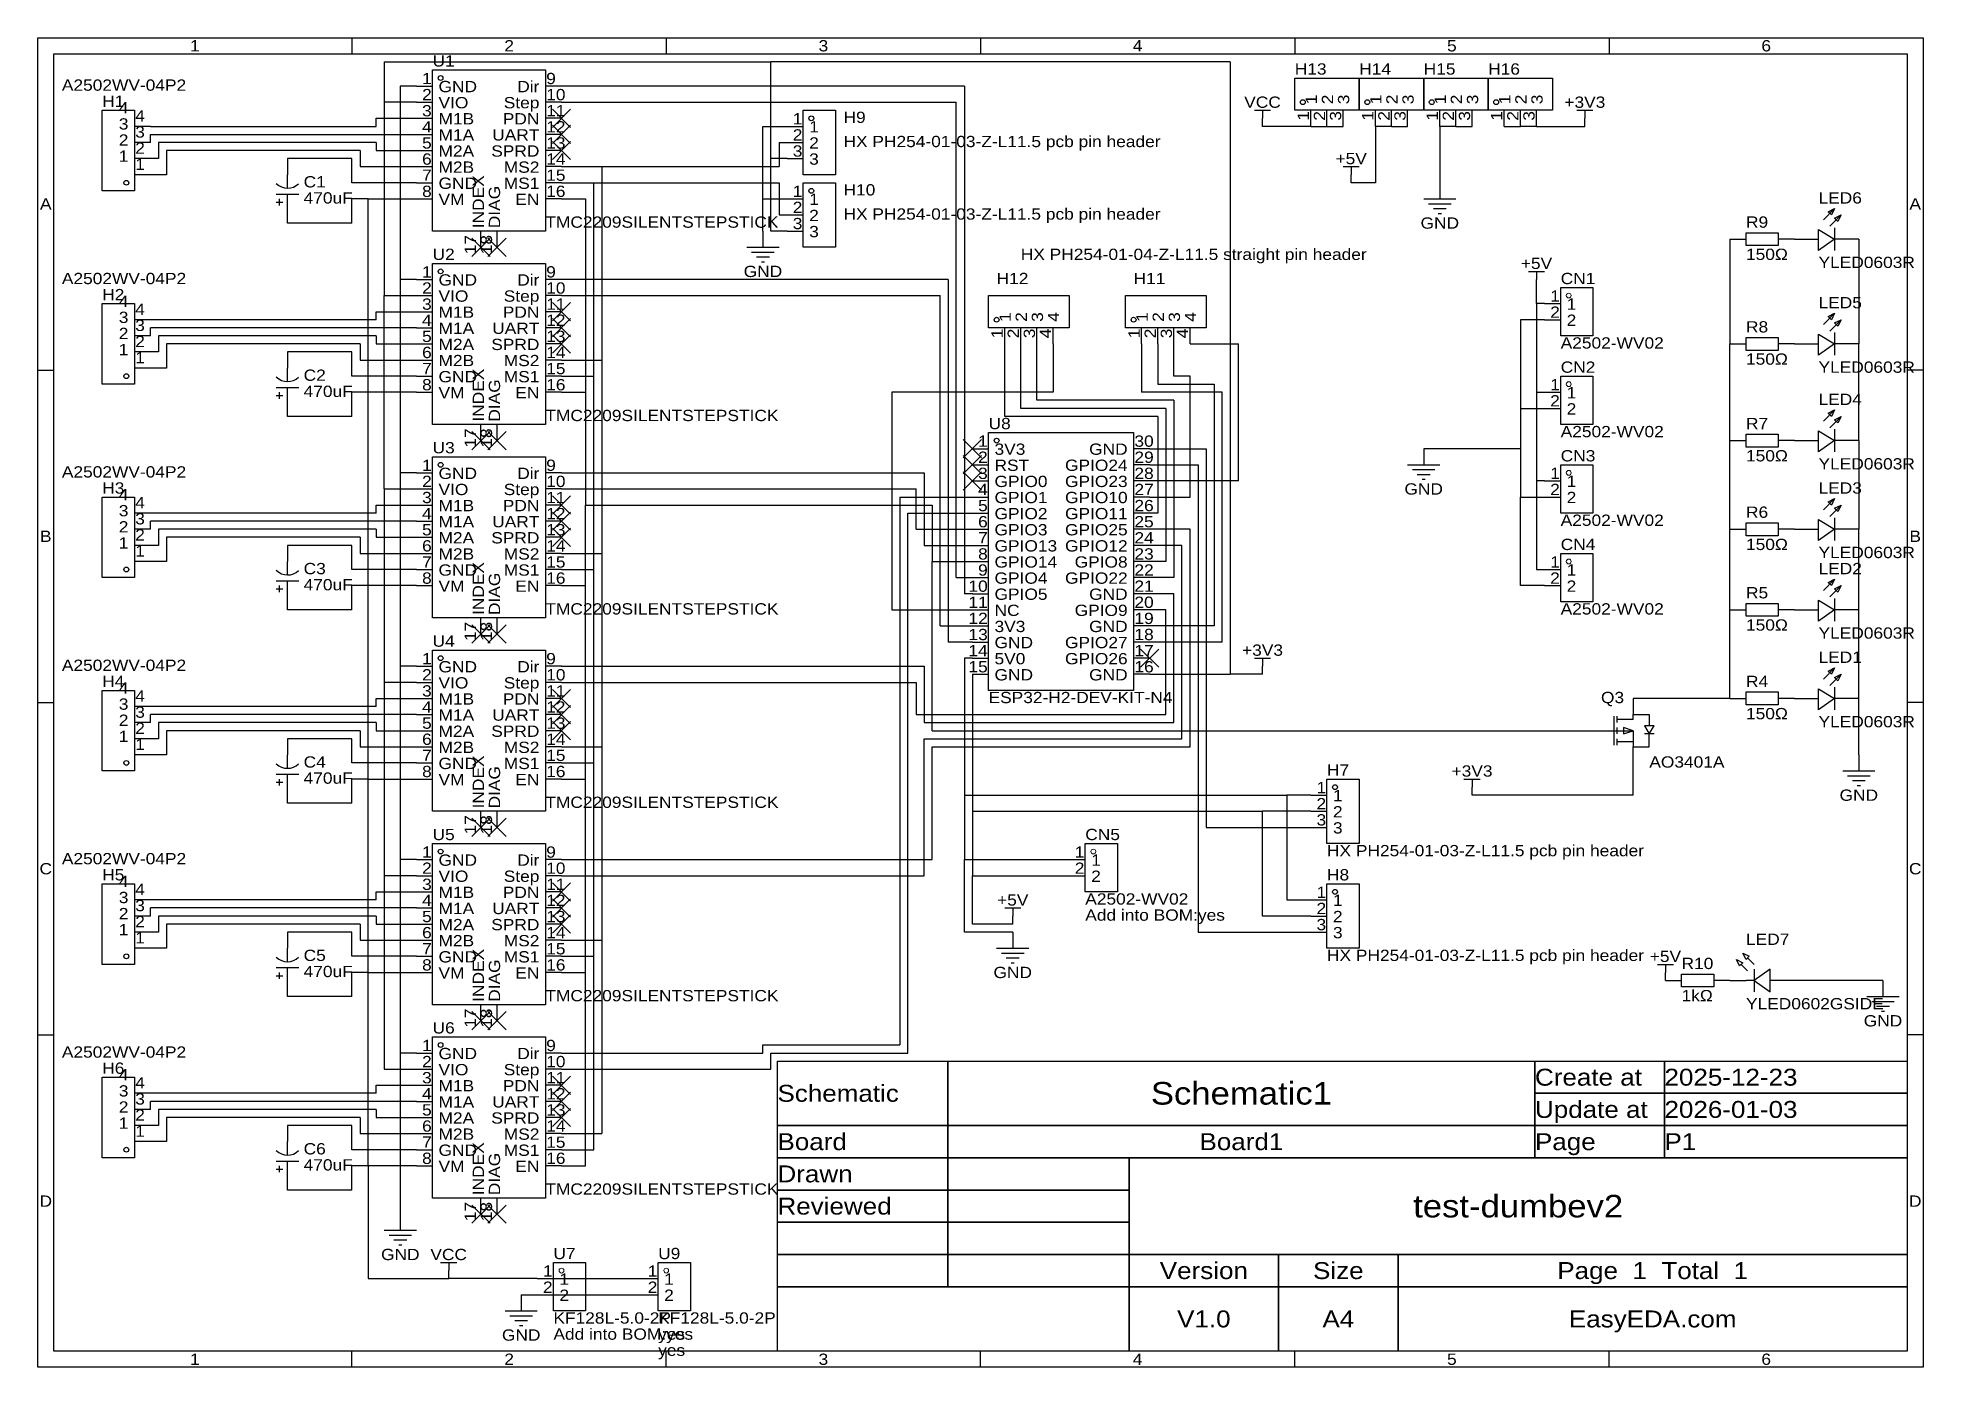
# Model space of a CAD drawing. Header units: millimetres. Extents: x 0 to 297, y 0 to 210.
import ezdxf
from ezdxf.enums import TextEntityAlignment as Align

# ---------------------------------------------------------------- set-up
doc = ezdxf.new("R2010")
doc.units = ezdxf.units.MM
doc.header["$MEASUREMENT"] = 0
doc.styles.get("Standard").update_dxf_attribs({"font": 'arial.ttf'})

msp = doc.modelspace()

# ---------------------------------------------------------------- texts
at = {"color": 1, "true_color": 0xa00000, "width": 1.1}
for s, height, p in [('1', 1.78, (24.77, 208.28)), ('2', 1.78, (74.3, 208.28)), ('3', 1.78, (123.83, 208.28)), ('4', 1.78, (173.35, 208.28)), ('5', 1.78, (222.88, 208.28)), ('6', 1.78, (272.42, 208.28)), ('A', 1.78, (1.27, 183.36)), ('A', 1.78, (295.91, 183.36)), ('B', 1.78, (1.27, 130.97)), ('B', 1.78, (295.91, 130.97)), ('C', 1.78, (1.27, 78.58)), ('C', 1.78, (295.91, 78.58)), ('Schematic1', 3.556, (189.71, 43.18)), ('Board1', 2.667, (189.71, 35.56)), ('D', 1.78, (1.27, 26.19)), ('test-dumbev2', 3.556, (233.33, 25.4)), ('D', 1.78, (295.91, 26.19)), ('Version', 2.667, (183.79, 15.24)), ('Size', 2.667, (204.99, 15.24)), ('Page  1  Total  1', 2.667, (254.53, 15.24)), ('V1.0', 2.667, (183.79, 7.62)), ('A4', 2.667, (204.99, 7.62)), ('EasyEDA.com', 2.667, (254.53, 7.62)), ('1', 1.78, (24.77, 1.27)), ('2', 1.78, (74.3, 1.27)), ('3', 1.78, (123.83, 1.27)), ('4', 1.78, (173.35, 1.27)), ('5', 1.78, (222.88, 1.27)), ('6', 1.78, (272.42, 1.27))]:
    msp.add_text(s, height=height, dxfattribs=at).set_placement(p, align=Align.MIDDLE_CENTER)
at = {"color": 1, "true_color": 0x000080, "width": 1.1}
for s, p in [('U1', (62.23, 204.47)), ('H13', (198.12, 203.2)), ('H14', (208.28, 203.2)), ('H15', (218.44, 203.2)), ('H16', (228.6, 203.2)), ('H1', (10.16, 198.12)), ('H9', (127, 195.58)), ('C1', (41.91, 185.42)), ('H10', (127, 184.15)), ('LED6', (280.67, 182.88)), ('R9', (269.24, 179.07)), ('U2', (62.23, 173.99)), ('HX PH254-01-04-Z-L11.5 straight pin header', (154.94, 173.99)), ('H12', (151.13, 170.18)), ('H11', (172.72, 170.18)), ('CN1', (240.03, 170.18)), ('H2', (10.16, 167.64)), ('LED5', (280.67, 166.37)), ('R8', (269.24, 162.56)), ('CN2', (240.03, 156.21)), ('C2', (41.91, 154.94)), ('LED4', (280.67, 151.13)), ('U8', (149.86, 147.32)), ('R7', (269.24, 147.32)), ('U3', (62.23, 143.51)), ('CN3', (240.03, 142.24)), ('H3', (10.16, 137.16)), ('LED3', (280.67, 137.16)), ('R6', (269.24, 133.35)), ('CN4', (240.03, 128.27)), ('C3', (41.91, 124.46)), ('LED2', (280.67, 124.46)), ('R5', (269.24, 120.65)), ('U4', (62.23, 113.03)), ('LED1', (280.67, 110.49)), ('H4', (10.16, 106.68)), ('R4', (269.24, 106.68)), ('Q3', (246.38, 104.14)), ('C4', (41.91, 93.98)), ('H7', (203.2, 92.71)), ('U5', (62.23, 82.55)), ('CN5', (165.1, 82.55)), ('H5', (10.16, 76.2)), ('H8', (203.2, 76.2)), ('LED7', (269.24, 66.04)), ('C5', (41.91, 63.5)), ('R10', (259.08, 62.23)), ('U6', (62.23, 52.07)), ('H6', (10.16, 45.72)), ('C6', (41.91, 33.02)), ('U7', (81.28, 16.51)), ('U9', (97.79, 16.51))]:
    msp.add_text(s, height=1.778, dxfattribs=at).set_placement(p, align=Align.BOTTOM_LEFT)
at = {"color": 1, "true_color": 0x0000ff, "width": 1.1}
for s, p in [('A2502WV-04P2', (3.81, 200.66)), ('HX PH254-01-03-Z-L11.5 pcb pin header', (127, 191.77)), ('470uF', (41.91, 182.88)), ('TMC2209SILENTSTEPSTICK', (80.01, 179.07)), ('HX PH254-01-03-Z-L11.5 pcb pin header', (127, 180.34)), ('150Ω', (269.24, 173.99)), ('A2502WV-04P2', (3.81, 170.18)), ('YLED0603R', (280.67, 172.72)), ('A2502-WV02', (240.03, 160.02)), ('150Ω', (269.24, 157.48)), ('YLED0603R', (280.67, 156.21)), ('470uF', (41.91, 152.4)), ('TMC2209SILENTSTEPSTICK', (80.01, 148.59)), ('A2502-WV02', (240.03, 146.05)), ('150Ω', (269.24, 142.24)), ('YLED0603R', (280.67, 140.97)), ('A2502WV-04P2', (3.81, 139.7)), ('A2502-WV02', (240.03, 132.08)), ('150Ω', (269.24, 128.27)), ('YLED0603R', (280.67, 127)), ('470uF', (41.91, 121.92)), ('TMC2209SILENTSTEPSTICK', (80.01, 118.11)), ('A2502-WV02', (240.03, 118.11)), ('150Ω', (269.24, 115.57)), ('YLED0603R', (280.67, 114.3)), ('A2502WV-04P2', (3.81, 109.22)), ('ESP32-H2-DEV-KIT-N4', (149.86, 104.14)), ('150Ω', (269.24, 101.6)), ('YLED0603R', (280.67, 100.33)), ('AO3401A', (254, 93.98)), ('470uF', (41.91, 91.44)), ('TMC2209SILENTSTEPSTICK', (80.01, 87.63)), ('A2502WV-04P2', (3.81, 78.74)), ('HX PH254-01-03-Z-L11.5 pcb pin header', (203.2, 80.01)), ('A2502-WV02', (165.1, 72.39)), ('Add into BOM:yes', (165.1, 69.85)), ('HX PH254-01-03-Z-L11.5 pcb pin header', (203.2, 63.5)), ('470uF', (41.91, 60.96)), ('TMC2209SILENTSTEPSTICK', (80.01, 57.15)), ('1kΩ', (259.08, 57.15)), ('YLED0602GSIDE', (269.24, 55.88)), ('A2502WV-04P2', (3.81, 48.26)), ('470uF', (41.91, 30.48)), ('TMC2209SILENTSTEPSTICK', (80.01, 26.67)), ('Add into BOM:yes', (81.28, 3.81)), ('KF128L-5.0-2P', (81.28, 6.35)), ('KF128L-5.0-2P', (97.79, 6.35)), ('yes', (97.79, 3.81)), ('yes', (97.79, 1.27))]:
    msp.add_text(s, height=1.778, dxfattribs=at).set_placement(p, align=Align.BOTTOM_LEFT)
at = {"color": 1, "true_color": 0x000000, "width": 1.1}
for s, height, p in [('1', 1.78, (62.1, 201.7)), ('Dir', 1.778, (79.07, 200.43)), ('4', 1.78, (14.3, 197.08)), ('2', 1.78, (62.1, 199.16)), ('Step', 1.778, (79.07, 197.89)), ('3', 1.78, (14.3, 194.54)), ('4', 1.78, (62.1, 194.08)), ('3', 1.78, (62.1, 196.62)), ('PDN', 1.778, (79.07, 195.35)), ('1', 1.78, (120.52, 195.35)), ('2', 1.78, (14.3, 192)), ('5', 1.78, (62.1, 191.54)), ('UART', 1.778, (79.07, 192.81)), ('2', 1.78, (120.52, 192.81)), ('1', 1.78, (14.3, 189.46)), ('6', 1.78, (62.1, 189)), ('SPRD', 1.778, (79.07, 190.27)), ('3', 1.78, (120.52, 190.27)), ('7', 1.78, (62.1, 186.46)), ('MS2', 1.778, (79.07, 187.73)), ('MS1', 1.778, (79.07, 185.19)), ('8', 1.78, (62.1, 183.92)), ('EN', 1.778, (79.07, 182.65)), ('1', 1.78, (120.52, 183.92)), ('2', 1.78, (120.52, 181.38)), ('3', 1.78, (120.52, 178.84)), ('1', 1.78, (62.1, 171.22)), ('2', 1.78, (62.1, 168.68)), ('Step', 1.778, (79.07, 167.41)), ('Dir', 1.778, (79.07, 169.95)), ('1', 1.78, (239.9, 167.41)), ('4', 1.78, (14.3, 166.6)), ('3', 1.78, (62.1, 166.14)), ('PDN', 1.778, (79.07, 164.87)), ('2', 1.78, (239.9, 164.87)), ('3', 1.78, (14.3, 164.06)), ('2', 1.78, (14.3, 161.52)), ('4', 1.78, (62.1, 163.6)), ('UART', 1.778, (79.07, 162.33)), ('1', 1.78, (14.3, 158.98)), ('5', 1.78, (62.1, 161.06)), ('6', 1.78, (62.1, 158.52)), ('SPRD', 1.778, (79.07, 159.79)), ('7', 1.78, (62.1, 155.98)), ('MS2', 1.778, (79.07, 157.25)), ('8', 1.78, (62.1, 153.44)), ('MS1', 1.778, (79.07, 154.71)), ('1', 1.78, (239.9, 153.44)), ('EN', 1.778, (79.07, 152.17)), ('2', 1.78, (239.9, 150.9)), ('1', 1.78, (149.73, 144.55)), ('1', 1.78, (62.1, 140.74)), ('2', 1.78, (149.73, 142.01)), ('GPIO24', 1.778, (171.78, 140.74)), ('GND', 1.778, (171.78, 143.28)), ('2', 1.78, (62.1, 138.2)), ('Dir', 1.778, (79.07, 139.47)), ('3', 1.78, (149.73, 139.47)), ('GPIO23', 1.778, (171.78, 138.2)), ('1', 1.78, (239.9, 139.47)), ('4', 1.78, (14.3, 136.12)), ('3', 1.78, (62.1, 135.66)), ('Step', 1.778, (79.07, 136.93)), ('4', 1.78, (149.73, 136.93)), ('GPIO10', 1.778, (171.78, 135.66)), ('2', 1.78, (239.9, 136.93)), ('3', 1.78, (14.3, 133.58)), ('4', 1.78, (62.1, 133.12)), ('UART', 1.778, (79.07, 131.85)), ('PDN', 1.778, (79.07, 134.39)), ('5', 1.78, (149.73, 134.39)), ('6', 1.78, (149.73, 131.85)), ('GPIO11', 1.778, (171.78, 133.12)), ('2', 1.78, (14.3, 131.04)), ('1', 1.78, (14.3, 128.5)), ('5', 1.78, (62.1, 130.58)), ('SPRD', 1.778, (79.07, 129.31)), ('7', 1.78, (149.73, 129.31)), ('GPIO25', 1.778, (171.78, 130.58)), ('6', 1.78, (62.1, 128.04)), ('7', 1.78, (62.1, 125.5)), ('MS2', 1.778, (79.07, 126.77)), ('8', 1.78, (149.73, 126.77)), ('GPIO12', 1.778, (171.78, 128.04)), ('GPIO8', 1.778, (171.78, 125.5)), ('1', 1.78, (239.9, 125.5)), ('8', 1.78, (62.1, 122.96)), ('MS1', 1.778, (79.07, 124.23)), ('9', 1.78, (149.73, 124.23)), ('GPIO22', 1.778, (171.78, 122.96)), ('2', 1.78, (239.9, 122.96)), ('EN', 1.778, (79.07, 121.69)), ('10', 1.778, (149.73, 121.69)), ('GND', 1.778, (171.78, 120.42)), ('11', 1.778, (149.73, 119.15)), ('12', 1.778, (149.73, 116.61)), ('GPIO9', 1.778, (171.78, 117.88)), ('13', 1.778, (149.73, 114.07)), ('GND', 1.778, (171.78, 115.34)), ('14', 1.778, (149.73, 111.53)), ('GPIO27', 1.778, (171.78, 112.8)), ('2', 1.78, (62.1, 107.72)), ('1', 1.78, (62.1, 110.26)), ('Dir', 1.778, (79.07, 108.99)), ('15', 1.778, (149.73, 108.99)), ('GPIO26', 1.778, (171.78, 110.26)), ('GND', 1.778, (171.78, 107.72)), ('4', 1.78, (14.3, 105.64)), ('3', 1.78, (62.1, 105.18)), ('Step', 1.778, (79.07, 106.45)), ('3', 1.78, (14.3, 103.1)), ('4', 1.78, (62.1, 102.64)), ('PDN', 1.778, (79.07, 103.91)), ('2', 1.78, (14.3, 100.56)), ('5', 1.78, (62.1, 100.1)), ('SPRD', 1.778, (79.07, 98.83)), ('UART', 1.778, (79.07, 101.37)), ('1', 1.78, (14.3, 98.02)), ('6', 1.78, (62.1, 97.56)), ('MS2', 1.778, (79.07, 96.29)), ('7', 1.78, (62.1, 95.02)), ('MS1', 1.778, (79.07, 93.75)), ('8', 1.78, (62.1, 92.48)), ('EN', 1.778, (79.07, 91.21)), ('1', 1.78, (203.07, 89.94)), ('2', 1.78, (203.07, 87.4)), ('3', 1.78, (203.07, 84.86)), ('1', 1.78, (62.1, 79.78)), ('Dir', 1.778, (79.07, 78.51)), ('1', 1.78, (164.97, 79.78)), ('4', 1.78, (14.3, 75.16)), ('2', 1.78, (62.1, 77.24)), ('Step', 1.778, (79.07, 75.97)), ('2', 1.78, (164.97, 77.24)), ('3', 1.78, (14.3, 72.62)), ('4', 1.78, (62.1, 72.16)), ('3', 1.78, (62.1, 74.7)), ('PDN', 1.778, (79.07, 73.43)), ('1', 1.78, (203.07, 73.43)), ('2', 1.78, (14.3, 70.08)), ('5', 1.78, (62.1, 69.62)), ('UART', 1.778, (79.07, 70.89)), ('2', 1.78, (203.07, 70.89)), ('1', 1.78, (14.3, 67.54)), ('6', 1.78, (62.1, 67.08)), ('SPRD', 1.778, (79.07, 68.35)), ('3', 1.78, (203.07, 68.35)), ('7', 1.78, (62.1, 64.54)), ('MS2', 1.778, (79.07, 65.81)), ('MS1', 1.778, (79.07, 63.27)), ('8', 1.78, (62.1, 62)), ('EN', 1.778, (79.07, 60.73)), ('1', 1.78, (62.1, 49.3)), ('2', 1.78, (62.1, 46.76)), ('Step', 1.778, (79.07, 45.49)), ('Dir', 1.778, (79.07, 48.03)), ('4', 1.78, (14.3, 44.68)), ('3', 1.78, (62.1, 44.22)), ('PDN', 1.778, (79.07, 42.95)), ('3', 1.78, (14.3, 42.14)), ('2', 1.78, (14.3, 39.6)), ('4', 1.78, (62.1, 41.68)), ('UART', 1.778, (79.07, 40.41)), ('1', 1.78, (14.3, 37.06)), ('5', 1.78, (62.1, 39.14)), ('6', 1.78, (62.1, 36.6)), ('SPRD', 1.778, (79.07, 37.87)), ('7', 1.78, (62.1, 34.06)), ('MS2', 1.778, (79.07, 35.33)), ('8', 1.78, (62.1, 31.52)), ('MS1', 1.778, (79.07, 32.79)), ('EN', 1.778, (79.07, 30.25)), ('1', 1.78, (81.15, 13.74)), ('1', 1.78, (97.66, 13.74)), ('2', 1.78, (81.15, 11.2)), ('2', 1.78, (97.66, 11.2))]:
    msp.add_text(s, height=height, dxfattribs=at).set_placement(p, align=Align.BOTTOM_RIGHT)
for s, height, p in [('GND', 1.778, (63.17, 200.43)), ('9', 1.78, (80.14, 201.7)), ('VIO', 1.778, (63.17, 197.89)), ('10', 1.778, (80.14, 199.16)), ('4', 1.78, (15.37, 195.81)), ('M1B', 1.778, (63.17, 195.35)), ('11', 1.778, (80.14, 196.62)), ('12', 1.778, (80.14, 194.08)), ('1', 1.78, (121.59, 194.08)), ('3', 1.78, (15.37, 193.27)), ('M1A', 1.778, (63.17, 192.81)), ('13', 1.778, (80.14, 191.54)), ('2', 1.78, (121.59, 191.54)), ('2', 1.78, (15.37, 190.73)), ('1', 1.78, (15.37, 188.19)), ('M2A', 1.778, (63.17, 190.27)), ('14', 1.778, (80.14, 189)), ('3', 1.78, (121.59, 189)), ('GND', 1.778, (63.17, 185.19)), ('M2B', 1.778, (63.17, 187.73)), ('15', 1.778, (80.14, 186.46)), ('VM', 1.778, (63.17, 182.65)), ('16', 1.778, (80.14, 183.92)), ('1', 1.78, (121.59, 182.65)), ('2', 1.78, (121.59, 180.11)), ('3', 1.78, (121.59, 177.57)), ('9', 1.78, (80.14, 171.22)), ('VIO', 1.778, (63.17, 167.41)), ('GND', 1.778, (63.17, 169.95)), ('10', 1.778, (80.14, 168.68)), ('4', 1.78, (15.37, 165.33)), ('M1B', 1.778, (63.17, 164.87)), ('11', 1.778, (80.14, 166.14)), ('1', 1.78, (240.97, 166.14)), ('3', 1.78, (15.37, 162.79)), ('M1A', 1.778, (63.17, 162.33)), ('12', 1.778, (80.14, 163.6)), ('2', 1.78, (240.97, 163.6)), ('2', 1.78, (15.37, 160.25)), ('M2A', 1.778, (63.17, 159.79)), ('13', 1.778, (80.14, 161.06)), ('14', 1.778, (80.14, 158.52)), ('1', 1.78, (15.37, 157.71)), ('M2B', 1.778, (63.17, 157.25)), ('15', 1.778, (80.14, 155.98)), ('GND', 1.778, (63.17, 154.71)), ('16', 1.778, (80.14, 153.44)), ('VM', 1.778, (63.17, 152.17)), ('2', 1.78, (240.97, 149.63)), ('1', 1.78, (240.97, 152.17)), ('30', 1.778, (172.85, 144.55)), ('9', 1.78, (80.14, 140.74)), ('3V3', 1.778, (150.8, 143.28)), ('RST', 1.778, (150.8, 140.74)), ('29', 1.778, (172.85, 142.01)), ('GND', 1.778, (63.17, 139.47)), ('10', 1.778, (80.14, 138.2)), ('GPIO0', 1.778, (150.8, 138.2)), ('28', 1.778, (172.85, 139.47)), ('1', 1.78, (240.97, 138.2)), ('4', 1.78, (15.37, 134.85)), ('VIO', 1.778, (63.17, 136.93)), ('11', 1.778, (80.14, 135.66)), ('GPIO1', 1.778, (150.8, 135.66)), ('27', 1.778, (172.85, 136.93)), ('26', 1.778, (172.85, 134.39)), ('2', 1.78, (240.97, 135.66)), ('3', 1.78, (15.37, 132.31)), ('M1B', 1.778, (63.17, 134.39)), ('M1A', 1.778, (63.17, 131.85)), ('12', 1.778, (80.14, 133.12)), ('GPIO2', 1.778, (150.8, 133.12)), ('25', 1.778, (172.85, 131.85)), ('2', 1.78, (15.37, 129.77)), ('M2A', 1.778, (63.17, 129.31)), ('13', 1.778, (80.14, 130.58)), ('GPIO3', 1.778, (150.8, 130.58)), ('24', 1.778, (172.85, 129.31)), ('1', 1.78, (15.37, 127.23)), ('M2B', 1.778, (63.17, 126.77)), ('14', 1.778, (80.14, 128.04)), ('15', 1.778, (80.14, 125.5)), ('GPIO13', 1.778, (150.8, 128.04)), ('GPIO14', 1.778, (150.8, 125.5)), ('23', 1.778, (172.85, 126.77)), ('GND', 1.778, (63.17, 124.23)), ('16', 1.778, (80.14, 122.96)), ('GPIO4', 1.778, (150.8, 122.96)), ('22', 1.778, (172.85, 124.23)), ('1', 1.78, (240.97, 124.23)), ('VM', 1.778, (63.17, 121.69)), ('GPIO5', 1.778, (150.8, 120.42)), ('21', 1.778, (172.85, 121.69)), ('2', 1.78, (240.97, 121.69)), ('NC', 1.778, (150.8, 117.88)), ('20', 1.778, (172.85, 119.15)), ('19', 1.778, (172.85, 116.61)), ('3V3', 1.778, (150.8, 115.34)), ('18', 1.778, (172.85, 114.07)), ('GND', 1.778, (150.8, 112.8)), ('17', 1.778, (172.85, 111.53)), ('GND', 1.778, (63.17, 108.99)), ('9', 1.78, (80.14, 110.26)), ('10', 1.778, (80.14, 107.72)), ('5V0', 1.778, (150.8, 110.26)), ('GND', 1.778, (150.8, 107.72)), ('16', 1.778, (172.85, 108.99)), ('VIO', 1.778, (63.17, 106.45)), ('11', 1.778, (80.14, 105.18)), ('4', 1.78, (15.37, 104.37)), ('3', 1.78, (15.37, 101.83)), ('M1B', 1.778, (63.17, 103.91)), ('12', 1.778, (80.14, 102.64)), ('2', 1.78, (15.37, 99.29)), ('M1A', 1.778, (63.17, 101.37)), ('M2A', 1.778, (63.17, 98.83)), ('13', 1.778, (80.14, 100.1)), ('1', 1.78, (15.37, 96.75)), ('M2B', 1.778, (63.17, 96.29)), ('14', 1.778, (80.14, 97.56)), ('GND', 1.778, (63.17, 93.75)), ('15', 1.778, (80.14, 95.02)), ('VM', 1.778, (63.17, 91.21)), ('16', 1.778, (80.14, 92.48)), ('1', 1.78, (204.14, 88.67)), ('2', 1.78, (204.14, 86.13)), ('3', 1.78, (204.14, 83.59)), ('GND', 1.778, (63.17, 78.51)), ('9', 1.78, (80.14, 79.78)), ('1', 1.78, (166.04, 78.51)), ('VIO', 1.778, (63.17, 75.97)), ('10', 1.778, (80.14, 77.24)), ('2', 1.78, (166.04, 75.97)), ('4', 1.78, (15.37, 73.89)), ('M1B', 1.778, (63.17, 73.43)), ('11', 1.778, (80.14, 74.7)), ('12', 1.778, (80.14, 72.16)), ('1', 1.78, (204.14, 72.16)), ('3', 1.78, (15.37, 71.35)), ('M1A', 1.778, (63.17, 70.89)), ('13', 1.778, (80.14, 69.62)), ('2', 1.78, (204.14, 69.62)), ('2', 1.78, (15.37, 68.81)), ('1', 1.78, (15.37, 66.27)), ('M2A', 1.778, (63.17, 68.35)), ('14', 1.778, (80.14, 67.08)), ('3', 1.78, (204.14, 67.08)), ('GND', 1.778, (63.17, 63.27)), ('M2B', 1.778, (63.17, 65.81)), ('15', 1.778, (80.14, 64.54)), ('VM', 1.778, (63.17, 60.73)), ('16', 1.778, (80.14, 62)), ('9', 1.78, (80.14, 49.3)), ('VIO', 1.778, (63.17, 45.49)), ('GND', 1.778, (63.17, 48.03)), ('10', 1.778, (80.14, 46.76)), ('4', 1.78, (15.37, 43.41)), ('M1B', 1.778, (63.17, 42.95)), ('11', 1.778, (80.14, 44.22)), ('3', 1.78, (15.37, 40.87)), ('M1A', 1.778, (63.17, 40.41)), ('12', 1.778, (80.14, 41.68)), ('2', 1.78, (15.37, 38.33)), ('M2A', 1.778, (63.17, 37.87)), ('13', 1.778, (80.14, 39.14)), ('14', 1.778, (80.14, 36.6)), ('1', 1.78, (15.37, 35.79)), ('M2B', 1.778, (63.17, 35.33)), ('15', 1.778, (80.14, 34.06)), ('GND', 1.778, (63.17, 32.79)), ('16', 1.778, (80.14, 31.52)), ('VM', 1.778, (63.17, 30.25)), ('2', 1.78, (82.22, 9.93)), ('1', 1.78, (82.22, 12.47)), ('2', 1.78, (98.73, 9.93)), ('1', 1.78, (98.73, 12.47))]:
    msp.add_text(s, height=height, dxfattribs=at).set_placement(p, align=Align.BOTTOM_LEFT)
at = {"color": 1, "true_color": 0x000080, "width": 1.1}
for s, p in [('VCC', (193.04, 199.39)), ('+3V3', (243.84, 199.39)), ('+5V', (207.01, 190.5)), ('GND', (220.98, 180.34)), ('GND', (114.3, 172.72)), ('+5V', (236.22, 173.99)), ('GND', (218.44, 138.43)), ('+3V3', (193.04, 113.03)), ('+3V3', (226.06, 93.98)), ('GND', (287.02, 90.17)), ('+5V', (153.67, 73.66)), ('+5V', (256.54, 64.77)), ('GND', (153.67, 62.23)), ('GND', (290.83, 54.61)), ('GND', (57.15, 17.78)), ('VCC', (64.77, 17.78)), ('GND', (76.2, 5.08))]:
    msp.add_text(s, height=1.778, dxfattribs=at).set_placement(p, align=Align.MIDDLE_CENTER)
at = {"color": 1, "true_color": 0x000000, "width": 1.1}
for s, height, p in [('1', 1.78, (202.16, 199.06)), ('2', 1.78, (204.7, 199.06)), ('3', 1.78, (207.24, 199.06)), ('1', 1.78, (212.32, 199.06)), ('2', 1.78, (214.86, 199.06)), ('3', 1.78, (217.4, 199.06)), ('1', 1.78, (222.48, 199.06)), ('2', 1.78, (225.02, 199.06)), ('3', 1.78, (227.56, 199.06)), ('1', 1.78, (232.64, 199.06)), ('2', 1.78, (235.18, 199.06)), ('3', 1.78, (237.72, 199.06)), ('INDEX', 1.778, (70.87, 179.52)), ('DIAG', 1.778, (73.41, 179.52)), ('1', 1.78, (153.9, 164.77)), ('2', 1.78, (156.44, 164.77)), ('3', 1.78, (158.98, 164.77)), ('4', 1.78, (161.52, 164.77)), ('1', 1.78, (175.49, 164.77)), ('2', 1.78, (178.03, 164.77)), ('3', 1.78, (180.57, 164.77)), ('4', 1.78, (183.11, 164.77)), ('INDEX', 1.778, (70.87, 149.04)), ('DIAG', 1.778, (73.41, 149.04)), ('INDEX', 1.778, (70.87, 118.56)), ('DIAG', 1.778, (73.41, 118.56)), ('INDEX', 1.778, (70.87, 88.08)), ('DIAG', 1.778, (73.41, 88.08)), ('INDEX', 1.778, (70.87, 57.6)), ('DIAG', 1.778, (73.41, 57.6)), ('INDEX', 1.778, (70.87, 27.12)), ('DIAG', 1.778, (73.41, 27.12))]:
    msp.add_text(s, height=height, rotation=90, dxfattribs=at).set_placement(p, align=Align.BOTTOM_LEFT)
for s, height, p in [('1', 1.78, (200.89, 197.99)), ('2', 1.78, (203.43, 197.99)), ('3', 1.78, (205.97, 197.99)), ('1', 1.78, (211.05, 197.99)), ('2', 1.78, (213.59, 197.99)), ('3', 1.78, (216.13, 197.99)), ('1', 1.78, (221.21, 197.99)), ('2', 1.78, (223.75, 197.99)), ('3', 1.78, (226.29, 197.99)), ('1', 1.78, (231.37, 197.99)), ('2', 1.78, (233.91, 197.99)), ('3', 1.78, (236.45, 197.99)), ('17', 1.778, (69.6, 178.46)), ('18', 1.778, (72.14, 178.46)), ('1', 1.78, (152.63, 163.7)), ('2', 1.78, (155.17, 163.7)), ('3', 1.78, (157.71, 163.7)), ('4', 1.78, (160.25, 163.7)), ('1', 1.78, (174.22, 163.7)), ('2', 1.78, (176.76, 163.7)), ('3', 1.78, (179.3, 163.7)), ('4', 1.78, (181.84, 163.7)), ('17', 1.778, (69.6, 147.98)), ('18', 1.778, (72.14, 147.98)), ('17', 1.778, (69.6, 117.5)), ('18', 1.778, (72.14, 117.5)), ('17', 1.778, (69.6, 87.02)), ('18', 1.778, (72.14, 87.02)), ('17', 1.778, (69.6, 56.54)), ('18', 1.778, (72.14, 56.54)), ('17', 1.778, (69.6, 26.06)), ('18', 1.778, (72.14, 26.06))]:
    msp.add_text(s, height=height, rotation=90, dxfattribs=at).set_placement(p, align=Align.BOTTOM_RIGHT)
at = {"color": 1, "true_color": 0xa00000, "width": 1.1}
for s, p in [('Schematic', (116.59, 43.18)), ('Create at', (235.98, 45.72)), ('2025-12-23', (256.39, 45.72)), ('Update at', (235.98, 40.64)), ('2026-01-03', (256.39, 40.64)), ('Board', (116.59, 35.56)), ('Page', (235.98, 35.56)), ('P1', (256.39, 35.56)), ('Drawn', (116.59, 30.48)), ('Reviewed', (116.59, 25.4))]:
    msp.add_text(s, height=2.667, dxfattribs=at).set_placement(p, align=Align.MIDDLE_LEFT)

# ---------------------------------------------------------------- linework, layer by layer
at = {"color": 1, "true_color": 0xa00000}
for points in [[(0, 209.55), (297.18, 209.55), (297.18, 0), (0, 0)], [(2.54, 207.01), (294.64, 207.01), (294.64, 2.54), (2.54, 2.54)], [(62.23, 204.47), (80.01, 204.47), (80.01, 179.07), (62.23, 179.07)], [(198.12, 198.12), (198.12, 203.2), (208.28, 203.2), (208.28, 198.12)], [(208.28, 198.12), (208.28, 203.2), (218.44, 203.2), (218.44, 198.12)], [(218.44, 198.12), (218.44, 203.2), (228.6, 203.2), (228.6, 198.12)], [(228.6, 198.12), (228.6, 203.2), (238.76, 203.2), (238.76, 198.12)], [(15.24, 185.42), (10.16, 185.42), (10.16, 198.12), (15.24, 198.12)], [(120.65, 198.12), (125.73, 198.12), (125.73, 187.96), (120.65, 187.96)], [(120.65, 186.69), (125.73, 186.69), (125.73, 176.53), (120.65, 176.53)], [(283.21, 182.63), (282.7, 181.61), (282.19, 182.12)], [(284.23, 181.61), (283.72, 180.59), (283.21, 181.1)], [(269.24, 178.82), (274.32, 178.82), (274.32, 176.78), (269.24, 176.78)], [(280.67, 179.32), (283.21, 177.8), (280.67, 176.02)], [(62.23, 173.99), (80.01, 173.99), (80.01, 148.59), (62.23, 148.59)], [(240.03, 170.18), (245.11, 170.18), (245.11, 162.56), (240.03, 162.56)], [(15.24, 154.94), (10.16, 154.94), (10.16, 167.64), (15.24, 167.64)], [(149.86, 163.83), (149.86, 168.91), (162.56, 168.91), (162.56, 163.83)], [(171.45, 163.83), (171.45, 168.91), (184.15, 168.91), (184.15, 163.83)], [(283.21, 166.12), (282.7, 165.1), (282.19, 165.61)], [(284.23, 165.1), (283.72, 164.08), (283.21, 164.59)], [(269.24, 162.31), (274.32, 162.31), (274.32, 160.27), (269.24, 160.27)], [(280.67, 162.81), (283.21, 161.29), (280.67, 159.51)], [(240.03, 156.21), (245.11, 156.21), (245.11, 148.59), (240.03, 148.59)], [(283.21, 150.88), (282.7, 149.86), (282.19, 150.37)], [(284.23, 149.86), (283.72, 148.84), (283.21, 149.35)], [(149.86, 147.32), (172.72, 147.32), (172.72, 106.68), (149.86, 106.68)], [(269.24, 147.07), (274.32, 147.07), (274.32, 145.03), (269.24, 145.03)], [(280.67, 147.57), (283.21, 146.05), (280.67, 144.27)], [(62.23, 143.51), (80.01, 143.51), (80.01, 118.11), (62.23, 118.11)], [(240.03, 142.24), (245.11, 142.24), (245.11, 134.62), (240.03, 134.62)], [(15.24, 124.46), (10.16, 124.46), (10.16, 137.16), (15.24, 137.16)], [(283.21, 136.91), (282.7, 135.89), (282.19, 136.4)], [(284.23, 135.89), (283.72, 134.87), (283.21, 135.38)], [(269.24, 133.1), (274.32, 133.1), (274.32, 131.06), (269.24, 131.06)], [(280.67, 133.6), (283.21, 132.08), (280.67, 130.3)], [(240.03, 128.27), (245.11, 128.27), (245.11, 120.65), (240.03, 120.65)], [(283.21, 124.21), (282.7, 123.19), (282.19, 123.7)], [(284.23, 123.19), (283.72, 122.17), (283.21, 122.68)], [(269.24, 120.4), (274.32, 120.4), (274.32, 118.36), (269.24, 118.36)], [(280.67, 120.9), (283.21, 119.38), (280.67, 117.6)], [(62.23, 113.03), (80.01, 113.03), (80.01, 87.63), (62.23, 87.63)], [(283.21, 110.24), (282.7, 109.22), (282.19, 109.73)], [(284.23, 109.22), (283.72, 108.2), (283.21, 108.71)], [(15.24, 93.98), (10.16, 93.98), (10.16, 106.68), (15.24, 106.68)], [(269.24, 106.43), (274.32, 106.43), (274.32, 104.39), (269.24, 104.39)], [(280.67, 106.93), (283.21, 105.41), (280.67, 103.63)], [(254, 99.82), (254.76, 101.09), (253.24, 101.09)], [(251.46, 100.33), (249.94, 100.84), (249.94, 99.82)], [(203.2, 92.71), (208.28, 92.71), (208.28, 82.55), (203.2, 82.55)], [(62.23, 82.55), (80.01, 82.55), (80.01, 57.15), (62.23, 57.15)], [(165.1, 82.55), (170.18, 82.55), (170.18, 74.93), (165.1, 74.93)], [(15.24, 63.5), (10.16, 63.5), (10.16, 76.2), (15.24, 76.2)], [(203.2, 76.2), (208.28, 76.2), (208.28, 66.04), (203.2, 66.04)], [(267.72, 64.26), (268.73, 63.75), (268.22, 63.25)], [(268.73, 65.28), (269.75, 64.77), (269.24, 64.26)], [(273.05, 62.74), (270.51, 60.96), (273.05, 59.18)], [(259.08, 61.98), (264.16, 61.98), (264.16, 59.94), (259.08, 59.94)], [(62.23, 52.07), (80.01, 52.07), (80.01, 26.67), (62.23, 26.67)], [(15.24, 33.02), (10.16, 33.02), (10.16, 45.72), (15.24, 45.72)], [(81.28, 16.51), (86.36, 16.51), (86.36, 8.89), (81.28, 8.89)], [(97.79, 16.51), (102.87, 16.51), (102.87, 8.89), (97.79, 8.89)]]:
    msp.add_lwpolyline(points, close=True, dxfattribs=at)
for points in [[(49.53, 209.55), (49.53, 207.01)], [(99.06, 209.55), (99.06, 207.01)], [(148.59, 209.55), (148.59, 207.01)], [(198.12, 209.55), (198.12, 207.01)], [(247.65, 209.55), (247.65, 207.01)], [(191.77, 198.12), (194.31, 198.12)], [(193.04, 198.12), (193.04, 196.85)], [(242.57, 198.12), (245.11, 198.12)], [(243.84, 198.12), (243.84, 196.85)], [(39.37, 185.93), (39.37, 187.96)], [(205.74, 189.23), (208.28, 189.23)], [(207.01, 189.23), (207.01, 187.96)], [(37.59, 184.91), (41.15, 184.91)], [(39.37, 182.88), (39.37, 184.91)], [(37.59, 183.64), (38.61, 183.64)], [(38.1, 183.13), (38.1, 184.15)], [(218.44, 184.15), (223.52, 184.15)], [(219.2, 183.39), (222.76, 183.39)], [(219.96, 182.63), (222, 182.63)], [(220.73, 181.86), (221.23, 181.86)], [(281.43, 180.85), (283.21, 182.63)], [(282.45, 179.83), (284.23, 181.61)], [(283.21, 179.58), (283.21, 176.02)], [(111.76, 176.53), (116.84, 176.53)], [(112.52, 175.77), (116.08, 175.77)], [(113.28, 175.01), (115.32, 175.01)], [(114.05, 174.24), (114.55, 174.24)], [(234.95, 172.72), (237.49, 172.72)], [(236.22, 172.72), (236.22, 171.45)], [(281.43, 164.34), (283.21, 166.12)], [(282.45, 163.32), (284.23, 165.1)], [(283.21, 163.07), (283.21, 159.51)], [(0, 157.16), (2.54, 157.16)], [(39.37, 155.45), (39.37, 157.48)], [(297.18, 157.16), (294.64, 157.16)], [(37.59, 154.43), (41.15, 154.43)], [(37.59, 153.16), (38.61, 153.16)], [(38.1, 152.65), (38.1, 153.67)], [(39.37, 152.4), (39.37, 154.43)], [(281.43, 149.1), (283.21, 150.88)], [(282.45, 148.08), (284.23, 149.86)], [(283.21, 147.83), (283.21, 144.27)], [(215.9, 142.24), (220.98, 142.24)], [(216.66, 141.48), (220.22, 141.48)], [(217.42, 140.72), (219.46, 140.72)], [(218.19, 139.95), (218.69, 139.95)], [(281.43, 135.13), (283.21, 136.91)], [(282.45, 134.11), (284.23, 135.89)], [(283.21, 133.86), (283.21, 130.3)], [(39.37, 124.97), (39.37, 127)], [(37.59, 123.95), (41.15, 123.95)], [(37.59, 122.68), (38.61, 122.68)], [(38.1, 122.17), (38.1, 123.19)], [(39.37, 121.92), (39.37, 123.95)], [(281.43, 122.43), (283.21, 124.21)], [(282.45, 121.41), (284.23, 123.19)], [(283.21, 121.16), (283.21, 117.6)], [(191.77, 111.76), (194.31, 111.76)], [(193.04, 111.76), (193.04, 110.49)], [(281.43, 108.46), (283.21, 110.24)], [(282.45, 107.44), (284.23, 109.22)], [(283.21, 107.19), (283.21, 103.63)], [(0, 104.78), (2.54, 104.78)], [(297.18, 104.78), (294.64, 104.78)], [(248.41, 102.62), (248.41, 98.04)], [(248.92, 101.6), (248.92, 102.62)], [(251.46, 102.11), (248.92, 102.11)], [(251.46, 102.11), (251.46, 102.87), (254, 102.87), (254, 101.09)], [(248.92, 99.82), (248.92, 100.84)], [(248.92, 100.33), (251.46, 100.33), (251.46, 97.79)], [(248.92, 98.04), (248.92, 99.06)], [(251.46, 98.55), (248.92, 98.55)], [(251.46, 97.79), (254, 97.79), (254, 99.82)], [(254.76, 99.82), (254.51, 99.82), (253.49, 99.82), (253.24, 99.82)], [(39.37, 94.49), (39.37, 96.52)], [(37.59, 93.47), (41.15, 93.47)], [(37.59, 92.2), (38.61, 92.2)], [(38.1, 91.69), (38.1, 92.71)], [(39.37, 91.44), (39.37, 93.47)], [(224.79, 92.71), (227.33, 92.71)], [(226.06, 92.71), (226.06, 91.44)], [(284.48, 93.98), (289.56, 93.98)], [(285.24, 93.22), (288.8, 93.22)], [(286, 92.46), (288.04, 92.46)], [(286.77, 91.69), (287.27, 91.69)], [(152.4, 72.39), (154.94, 72.39)], [(153.67, 72.39), (153.67, 71.12)], [(39.37, 64.01), (39.37, 66.04)], [(151.13, 66.04), (156.21, 66.04)], [(37.59, 62.99), (41.15, 62.99)], [(39.37, 60.96), (39.37, 62.99)], [(151.89, 65.28), (155.45, 65.28)], [(152.65, 64.52), (154.69, 64.52)], [(153.42, 63.75), (153.92, 63.75)], [(255.27, 63.5), (257.81, 63.5)], [(256.54, 63.5), (256.54, 62.23)], [(269.49, 62.48), (268.48, 63.5)], [(270.51, 63.5), (269.49, 64.52)], [(270.51, 62.74), (270.51, 59.18)], [(37.59, 61.72), (38.61, 61.72)], [(38.1, 61.21), (38.1, 62.23)], [(270.51, 60.96), (269.24, 60.96)], [(274.32, 60.96), (273.05, 60.96)], [(288.29, 58.42), (293.37, 58.42)], [(289.05, 57.66), (292.61, 57.66)], [(289.81, 56.9), (291.85, 56.9)], [(290.58, 56.13), (291.08, 56.13)], [(0, 52.39), (2.54, 52.39)], [(297.18, 52.39), (294.64, 52.39)], [(116.59, 48.26), (143.45, 48.26)], [(116.59, 38.1), (116.59, 48.26)], [(143.45, 48.26), (143.45, 38.1)], [(143.45, 48.26), (235.98, 48.26)], [(143.45, 38.1), (143.45, 48.26)], [(235.98, 48.26), (235.98, 38.1)], [(235.98, 48.26), (256.39, 48.26)], [(235.98, 43.18), (235.98, 48.26)], [(256.39, 48.26), (256.39, 43.18)], [(256.39, 48.26), (294.64, 48.26)], [(256.39, 43.18), (256.39, 48.26)], [(294.64, 48.26), (294.64, 43.18)], [(256.39, 43.18), (235.98, 43.18)], [(235.98, 43.18), (256.39, 43.18)], [(235.98, 38.1), (235.98, 43.18)], [(294.64, 43.18), (256.39, 43.18)], [(256.39, 43.18), (256.39, 38.1)], [(256.39, 43.18), (294.64, 43.18)], [(256.39, 38.1), (256.39, 43.18)], [(294.64, 43.18), (294.64, 38.1)], [(143.45, 38.1), (116.59, 38.1)], [(116.59, 38.1), (143.45, 38.1)], [(116.59, 33.02), (116.59, 38.1)], [(235.98, 38.1), (143.45, 38.1)], [(143.45, 38.1), (143.45, 33.02)], [(143.45, 38.1), (235.98, 38.1)], [(143.45, 33.02), (143.45, 38.1)], [(256.39, 38.1), (235.98, 38.1)], [(235.98, 38.1), (235.98, 33.02)], [(235.98, 38.1), (256.39, 38.1)], [(235.98, 33.02), (235.98, 38.1)], [(294.64, 38.1), (256.39, 38.1)], [(256.39, 38.1), (256.39, 33.02)], [(256.39, 38.1), (294.64, 38.1)], [(256.39, 33.02), (256.39, 38.1)], [(294.64, 38.1), (294.64, 33.02)], [(39.37, 33.53), (39.37, 35.56)], [(143.45, 33.02), (116.59, 33.02)], [(116.59, 33.02), (143.45, 33.02)], [(116.59, 27.94), (116.59, 33.02)], [(235.98, 33.02), (143.45, 33.02)], [(143.45, 33.02), (143.45, 27.94)], [(143.45, 33.02), (172.02, 33.02)], [(143.45, 27.94), (143.45, 33.02)], [(172.02, 33.02), (172.02, 27.94)], [(172.02, 33.02), (294.64, 33.02)], [(172.02, 17.78), (172.02, 33.02)], [(256.39, 33.02), (235.98, 33.02)], [(294.64, 33.02), (256.39, 33.02)], [(294.64, 33.02), (294.64, 17.78)], [(37.59, 32.51), (41.15, 32.51)], [(37.59, 31.24), (38.61, 31.24)], [(38.1, 30.73), (38.1, 31.75)], [(39.37, 30.48), (39.37, 32.51)], [(143.45, 27.94), (116.59, 27.94)], [(116.59, 27.94), (143.45, 27.94)], [(116.59, 22.86), (116.59, 27.94)], [(172.02, 27.94), (143.45, 27.94)], [(143.45, 27.94), (143.45, 22.86)], [(143.45, 27.94), (172.02, 27.94)], [(143.45, 22.86), (143.45, 27.94)], [(172.02, 27.94), (172.02, 22.86)], [(54.61, 21.59), (59.69, 21.59)], [(55.37, 20.83), (58.93, 20.83)], [(143.45, 22.86), (116.59, 22.86)], [(116.59, 22.86), (143.45, 22.86)], [(116.59, 17.78), (116.59, 22.86)], [(172.02, 22.86), (143.45, 22.86)], [(143.45, 22.86), (143.45, 17.78)], [(143.45, 22.86), (172.02, 22.86)], [(143.45, 17.78), (143.45, 22.86)], [(172.02, 22.86), (172.02, 17.78)], [(56.13, 20.07), (58.17, 20.07)], [(56.9, 19.3), (57.4, 19.3)], [(63.5, 16.51), (66.04, 16.51)], [(64.77, 16.51), (64.77, 15.24)], [(143.45, 17.78), (116.59, 17.78)], [(116.59, 17.78), (143.45, 17.78)], [(116.59, 12.7), (116.59, 17.78)], [(172.02, 17.78), (143.45, 17.78)], [(143.45, 17.78), (143.45, 12.7)], [(143.45, 17.78), (172.02, 17.78)], [(143.45, 12.7), (143.45, 17.78)], [(294.64, 17.78), (172.02, 17.78)], [(172.02, 17.78), (172.02, 12.7)], [(172.02, 17.78), (195.56, 17.78)], [(172.02, 12.7), (172.02, 17.78)], [(195.56, 17.78), (195.56, 12.7)], [(195.56, 17.78), (214.43, 17.78)], [(195.56, 12.7), (195.56, 17.78)], [(214.43, 17.78), (214.43, 12.7)], [(214.43, 17.78), (294.64, 17.78)], [(214.43, 12.7), (214.43, 17.78)], [(294.64, 17.78), (294.64, 12.7)], [(143.45, 12.7), (116.59, 12.7)], [(116.59, 12.7), (172.02, 12.7)], [(116.59, 2.54), (116.59, 12.7)], [(172.02, 12.7), (143.45, 12.7)], [(195.56, 12.7), (172.02, 12.7)], [(172.02, 12.7), (172.02, 2.54)], [(172.02, 12.7), (195.56, 12.7)], [(172.02, 2.54), (172.02, 12.7)], [(214.43, 12.7), (195.56, 12.7)], [(195.56, 12.7), (195.56, 2.54)], [(195.56, 12.7), (214.43, 12.7)], [(195.56, 2.54), (195.56, 12.7)], [(294.64, 12.7), (214.43, 12.7)], [(214.43, 12.7), (214.43, 2.54)], [(214.43, 12.7), (294.64, 12.7)], [(214.43, 2.54), (214.43, 12.7)], [(294.64, 12.7), (294.64, 2.54)], [(73.66, 8.89), (78.74, 8.89)], [(74.42, 8.13), (77.98, 8.13)], [(75.18, 7.37), (77.22, 7.37)], [(75.95, 6.6), (76.45, 6.6)], [(49.53, 0), (49.53, 2.54)], [(99.06, 0), (99.06, 2.54)], [(172.02, 2.54), (116.59, 2.54)], [(148.59, 0), (148.59, 2.54)], [(195.56, 2.54), (172.02, 2.54)], [(214.43, 2.54), (195.56, 2.54)], [(198.12, 0), (198.12, 2.54)], [(294.64, 2.54), (214.43, 2.54)], [(247.65, 0), (247.65, 2.54)]]:
    msp.add_lwpolyline(points, dxfattribs=at)
at = {"color": 1, "true_color": 0x008800}
for points in [[(54.61, 205.74), (54.61, 199.39)], [(54.61, 205.74), (115.57, 205.74)], [(115.57, 190.5), (115.57, 205.74)], [(187.96, 205.74), (115.57, 205.74)], [(187.96, 205.74), (187.96, 109.22)], [(59.69, 199.39), (54.61, 199.39)], [(54.61, 199.39), (54.61, 168.91)], [(57.15, 201.93), (57.15, 186.69)], [(59.69, 201.93), (57.15, 201.93)], [(146.05, 201.93), (82.55, 201.93)], [(82.55, 199.39), (144.78, 199.39)], [(144.78, 124.46), (144.78, 199.39)], [(146.05, 201.93), (146.05, 121.92)], [(53.34, 195.58), (53.34, 196.85)], [(53.34, 196.85), (59.69, 196.85)], [(17.78, 195.58), (53.34, 195.58)], [(17.78, 193.04), (17.78, 194.31)], [(17.78, 194.31), (59.69, 194.31)], [(114.3, 184.15), (114.3, 195.58)], [(114.3, 195.58), (118.11, 195.58)], [(200.66, 195.58), (193.04, 195.58)], [(200.66, 195.58), (203.2, 195.58)], [(203.2, 195.58), (205.74, 195.58)], [(210.82, 195.58), (210.82, 186.69)], [(213.36, 195.58), (210.82, 195.58)], [(213.36, 195.58), (215.9, 195.58)], [(220.98, 195.58), (220.98, 186.69)], [(223.52, 195.58), (220.98, 195.58)], [(223.52, 195.58), (226.06, 195.58)], [(231.14, 195.58), (233.68, 195.58)], [(236.22, 195.58), (233.68, 195.58)], [(236.22, 195.58), (243.84, 195.58)], [(19.05, 190.5), (17.78, 190.5)], [(19.05, 193.04), (19.05, 190.5)], [(53.34, 193.04), (19.05, 193.04)], [(20.32, 191.77), (20.32, 187.96)], [(50.8, 191.77), (20.32, 191.77)], [(49.53, 190.5), (39.37, 190.5)], [(49.53, 186.69), (49.53, 190.5)], [(50.8, 191.77), (50.8, 189.23)], [(53.34, 193.04), (53.34, 191.77)], [(53.34, 191.77), (59.69, 191.77)], [(118.11, 190.5), (115.57, 190.5)], [(115.57, 179.07), (115.57, 190.5)], [(116.84, 193.04), (118.11, 193.04)], [(116.84, 193.04), (116.84, 189.23)], [(20.32, 187.96), (17.78, 187.96)], [(50.8, 189.23), (59.69, 189.23)], [(82.55, 189.23), (88.9, 189.23)], [(88.9, 189.23), (116.84, 189.23)], [(88.9, 189.23), (88.9, 158.75)], [(57.15, 186.69), (49.53, 186.69)], [(57.15, 186.69), (57.15, 171.45)], [(59.69, 186.69), (57.15, 186.69)], [(82.55, 186.69), (87.63, 186.69)], [(87.63, 186.69), (116.84, 186.69)], [(87.63, 156.21), (87.63, 186.69)], [(116.84, 186.69), (116.84, 181.61)], [(210.82, 186.69), (207.01, 186.69)], [(52.07, 184.15), (49.53, 184.15)], [(49.53, 180.34), (49.53, 184.15)], [(52.07, 184.15), (59.69, 184.15)], [(52.07, 153.67), (52.07, 184.15)], [(82.55, 184.15), (86.36, 184.15)], [(86.36, 184.15), (86.36, 153.67)], [(114.3, 179.07), (114.3, 184.15)], [(114.3, 184.15), (118.11, 184.15)], [(116.84, 181.61), (118.11, 181.61)], [(49.53, 180.34), (39.37, 180.34)], [(118.11, 179.07), (115.57, 179.07)], [(266.7, 177.8), (266.7, 161.29)], [(287.02, 177.8), (287.02, 161.29)], [(57.15, 171.45), (57.15, 156.21)], [(59.69, 171.45), (57.15, 171.45)], [(143.51, 171.45), (82.55, 171.45)], [(143.51, 171.45), (143.51, 114.3)], [(236.22, 167.64), (236.22, 170.18)], [(54.61, 168.91), (59.69, 168.91)], [(54.61, 138.43), (54.61, 168.91)], [(82.55, 168.91), (142.24, 168.91)], [(142.24, 116.84), (142.24, 168.91)], [(237.49, 167.64), (236.22, 167.64)], [(236.22, 167.64), (236.22, 153.67)], [(53.34, 165.1), (17.78, 165.1)], [(17.78, 162.56), (17.78, 163.83)], [(59.69, 163.83), (17.78, 163.83)], [(53.34, 165.1), (53.34, 166.37)], [(53.34, 166.37), (59.69, 166.37)], [(233.68, 165.1), (233.68, 151.13)], [(237.49, 165.1), (233.68, 165.1)], [(19.05, 162.56), (19.05, 160.02)], [(53.34, 162.56), (19.05, 162.56)], [(20.32, 161.29), (20.32, 157.48)], [(50.8, 161.29), (20.32, 161.29)], [(50.8, 161.29), (50.8, 158.75)], [(53.34, 162.56), (53.34, 161.29)], [(53.34, 161.29), (59.69, 161.29)], [(152.4, 149.86), (152.4, 161.29)], [(154.94, 151.13), (154.94, 161.29)], [(157.48, 152.4), (157.48, 161.29)], [(160.02, 161.29), (160.02, 153.67)], [(173.99, 161.29), (173.99, 153.67)], [(176.53, 161.29), (176.53, 154.94)], [(179.07, 156.21), (179.07, 161.29)], [(181.61, 161.29), (189.23, 161.29)], [(189.23, 139.7), (189.23, 161.29)], [(266.7, 146.05), (266.7, 161.29)], [(287.02, 146.05), (287.02, 161.29)], [(19.05, 160.02), (17.78, 160.02)], [(49.53, 160.02), (39.37, 160.02)], [(49.53, 156.21), (49.53, 160.02)], [(50.8, 158.75), (59.69, 158.75)], [(82.55, 158.75), (88.9, 158.75)], [(88.9, 158.75), (88.9, 128.27)], [(20.32, 157.48), (17.78, 157.48)], [(57.15, 156.21), (49.53, 156.21)], [(57.15, 156.21), (57.15, 140.97)], [(59.69, 156.21), (57.15, 156.21)], [(82.55, 156.21), (87.63, 156.21)], [(87.63, 125.73), (87.63, 156.21)], [(176.53, 154.94), (185.42, 154.94)], [(181.61, 156.21), (179.07, 156.21)], [(181.61, 137.16), (181.61, 156.21)], [(185.42, 154.94), (185.42, 116.84)], [(52.07, 153.67), (49.53, 153.67)], [(49.53, 149.86), (49.53, 153.67)], [(59.69, 153.67), (52.07, 153.67)], [(52.07, 123.19), (52.07, 153.67)], [(82.55, 153.67), (86.36, 153.67)], [(86.36, 153.67), (86.36, 135.89)], [(160.02, 153.67), (134.62, 153.67)], [(134.62, 153.67), (134.62, 119.38)], [(179.07, 152.4), (157.48, 152.4)], [(186.69, 153.67), (173.99, 153.67)], [(179.07, 152.4), (179.07, 124.46)], [(186.69, 114.3), (186.69, 153.67)], [(236.22, 153.67), (237.49, 153.67)], [(236.22, 153.67), (236.22, 139.7)], [(49.53, 149.86), (39.37, 149.86)], [(176.53, 149.86), (152.4, 149.86)], [(177.8, 151.13), (154.94, 151.13)], [(176.53, 149.86), (176.53, 134.62)], [(177.8, 151.13), (177.8, 127)], [(233.68, 151.13), (233.68, 144.78)], [(233.68, 151.13), (237.49, 151.13)], [(266.7, 132.08), (266.7, 146.05)], [(287.02, 146.05), (287.02, 132.08)], [(175.26, 144.78), (184.15, 144.78)], [(184.15, 144.78), (184.15, 85.09)], [(233.68, 144.78), (218.44, 144.78)], [(233.68, 144.78), (233.68, 137.16)], [(57.15, 140.97), (57.15, 125.73)], [(59.69, 140.97), (57.15, 140.97)], [(82.55, 140.97), (139.7, 140.97)], [(139.7, 140.97), (139.7, 129.54)], [(175.26, 142.24), (182.88, 142.24)], [(189.23, 139.7), (175.26, 139.7)], [(182.88, 142.24), (182.88, 68.58)], [(237.49, 139.7), (236.22, 139.7)], [(236.22, 139.7), (236.22, 125.73)], [(54.61, 138.43), (59.69, 138.43)], [(54.61, 138.43), (54.61, 107.95)], [(82.55, 138.43), (138.43, 138.43)], [(135.89, 137.16), (147.32, 137.16)], [(135.89, 137.16), (135.89, 50.8)], [(138.43, 132.08), (138.43, 138.43)], [(175.26, 137.16), (181.61, 137.16)], [(233.68, 137.16), (237.49, 137.16)], [(233.68, 123.19), (233.68, 137.16)], [(53.34, 134.62), (17.78, 134.62)], [(53.34, 134.62), (53.34, 135.89)], [(53.34, 135.89), (59.69, 135.89)], [(86.36, 135.89), (140.97, 135.89)], [(86.36, 123.19), (86.36, 135.89)], [(137.16, 49.53), (137.16, 134.62)], [(137.16, 134.62), (147.32, 134.62)], [(140.97, 135.89), (140.97, 127)], [(176.53, 134.62), (175.26, 134.62)], [(17.78, 132.08), (17.78, 133.35)], [(59.69, 133.35), (17.78, 133.35)], [(19.05, 132.08), (19.05, 129.54)], [(53.34, 132.08), (19.05, 132.08)], [(20.32, 130.81), (20.32, 127)], [(50.8, 130.81), (20.32, 130.81)], [(50.8, 130.81), (50.8, 128.27)], [(53.34, 132.08), (53.34, 130.81)], [(53.34, 130.81), (59.69, 130.81)], [(138.43, 132.08), (147.32, 132.08)], [(181.61, 132.08), (175.26, 132.08)], [(181.61, 97.79), (181.61, 132.08)], [(266.7, 119.38), (266.7, 132.08)], [(287.02, 119.38), (287.02, 132.08)], [(19.05, 129.54), (17.78, 129.54)], [(49.53, 129.54), (39.37, 129.54)], [(49.53, 125.73), (49.53, 129.54)], [(50.8, 128.27), (59.69, 128.27)], [(82.55, 128.27), (88.9, 128.27)], [(88.9, 128.27), (88.9, 97.79)], [(139.7, 129.54), (147.32, 129.54)], [(180.34, 129.54), (175.26, 129.54)], [(180.34, 99.06), (180.34, 129.54)], [(20.32, 127), (17.78, 127)], [(57.15, 125.73), (49.53, 125.73)], [(57.15, 125.73), (57.15, 110.49)], [(59.69, 125.73), (57.15, 125.73)], [(82.55, 125.73), (87.63, 125.73)], [(87.63, 95.25), (87.63, 125.73)], [(140.97, 100.33), (140.97, 127)], [(140.97, 127), (147.32, 127)], [(177.8, 127), (175.26, 127)], [(236.22, 125.73), (237.49, 125.73)], [(52.07, 123.19), (49.53, 123.19)], [(49.53, 119.38), (49.53, 123.19)], [(59.69, 123.19), (52.07, 123.19)], [(52.07, 92.71), (52.07, 123.19)], [(82.55, 123.19), (86.36, 123.19)], [(86.36, 92.71), (86.36, 123.19)], [(144.78, 124.46), (147.32, 124.46)], [(147.32, 121.92), (146.05, 121.92)], [(179.07, 124.46), (175.26, 124.46)], [(179.07, 121.92), (175.26, 121.92)], [(179.07, 101.6), (179.07, 121.92)], [(237.49, 123.19), (233.68, 123.19)], [(49.53, 119.38), (39.37, 119.38)], [(134.62, 119.38), (147.32, 119.38)], [(177.8, 119.38), (175.26, 119.38)], [(177.8, 102.87), (177.8, 119.38)], [(266.7, 105.41), (266.7, 119.38)], [(287.02, 105.41), (287.02, 119.38)], [(142.24, 116.84), (147.32, 116.84)], [(185.42, 116.84), (175.26, 116.84)], [(147.32, 114.3), (143.51, 114.3)], [(186.69, 114.3), (175.26, 114.3)], [(57.15, 110.49), (57.15, 95.25)], [(59.69, 110.49), (57.15, 110.49)], [(82.55, 110.49), (139.7, 110.49)], [(139.7, 110.49), (139.7, 101.6)], [(146.05, 111.76), (146.05, 90.17)], [(147.32, 111.76), (146.05, 111.76)], [(59.69, 107.95), (54.61, 107.95)], [(54.61, 107.95), (54.61, 77.47)], [(82.55, 107.95), (138.43, 107.95)], [(138.43, 107.95), (138.43, 102.87)], [(147.32, 109.22), (147.32, 87.63)], [(175.26, 109.22), (187.96, 109.22)], [(193.04, 109.22), (187.96, 109.22)], [(53.34, 104.14), (17.78, 104.14)], [(53.34, 104.14), (53.34, 105.41)], [(53.34, 105.41), (59.69, 105.41)], [(266.7, 105.41), (251.46, 105.41)], [(287.02, 96.52), (287.02, 105.41)], [(17.78, 101.6), (17.78, 102.87)], [(59.69, 102.87), (17.78, 102.87)], [(19.05, 101.6), (19.05, 99.06)], [(53.34, 101.6), (19.05, 101.6)], [(53.34, 101.6), (53.34, 100.33)], [(138.43, 102.87), (177.8, 102.87)], [(139.7, 101.6), (179.07, 101.6)], [(19.05, 99.06), (17.78, 99.06)], [(20.32, 100.33), (20.32, 96.52)], [(50.8, 100.33), (20.32, 100.33)], [(49.53, 99.06), (39.37, 99.06)], [(49.53, 95.25), (49.53, 99.06)], [(50.8, 100.33), (50.8, 97.79)], [(53.34, 100.33), (59.69, 100.33)], [(139.7, 77.47), (139.7, 99.06)], [(139.7, 99.06), (180.34, 99.06)], [(140.97, 100.33), (246.38, 100.33)], [(20.32, 96.52), (17.78, 96.52)], [(57.15, 95.25), (49.53, 95.25)], [(50.8, 97.79), (59.69, 97.79)], [(57.15, 95.25), (57.15, 80.01)], [(59.69, 95.25), (57.15, 95.25)], [(82.55, 97.79), (88.9, 97.79)], [(82.55, 95.25), (87.63, 95.25)], [(87.63, 64.77), (87.63, 95.25)], [(88.9, 97.79), (88.9, 67.31)], [(140.97, 80.01), (140.97, 97.79)], [(140.97, 97.79), (181.61, 97.79)], [(251.46, 90.17), (251.46, 95.25)], [(52.07, 92.71), (49.53, 92.71)], [(49.53, 88.9), (49.53, 92.71)], [(52.07, 92.71), (59.69, 92.71)], [(52.07, 62.23), (52.07, 92.71)], [(82.55, 92.71), (86.36, 92.71)], [(86.36, 62.23), (86.36, 92.71)], [(146.05, 90.17), (146.05, 80.01)], [(146.05, 90.17), (196.85, 90.17)], [(196.85, 90.17), (196.85, 73.66)], [(200.66, 90.17), (196.85, 90.17)], [(251.46, 90.17), (226.06, 90.17)], [(49.53, 88.9), (39.37, 88.9)], [(147.32, 87.63), (193.04, 87.63)], [(147.32, 87.63), (147.32, 77.47)], [(200.66, 87.63), (193.04, 87.63)], [(193.04, 71.12), (193.04, 87.63)], [(184.15, 85.09), (200.66, 85.09)], [(59.69, 77.47), (54.61, 77.47)], [(54.61, 77.47), (54.61, 46.99)], [(57.15, 80.01), (57.15, 64.77)], [(59.69, 80.01), (57.15, 80.01)], [(82.55, 80.01), (140.97, 80.01)], [(82.55, 77.47), (139.7, 77.47)], [(146.05, 68.58), (146.05, 80.01)], [(146.05, 80.01), (162.56, 80.01)], [(147.32, 77.47), (162.56, 77.47)], [(147.32, 69.85), (147.32, 77.47)], [(53.34, 73.66), (53.34, 74.93)], [(53.34, 74.93), (59.69, 74.93)], [(53.34, 73.66), (17.78, 73.66)], [(17.78, 71.12), (17.78, 72.39)], [(59.69, 72.39), (17.78, 72.39)], [(196.85, 73.66), (200.66, 73.66)], [(19.05, 68.58), (17.78, 68.58)], [(19.05, 71.12), (19.05, 68.58)], [(53.34, 71.12), (19.05, 71.12)], [(20.32, 69.85), (20.32, 66.04)], [(50.8, 69.85), (20.32, 69.85)], [(49.53, 68.58), (39.37, 68.58)], [(49.53, 64.77), (49.53, 68.58)], [(50.8, 69.85), (50.8, 67.31)], [(53.34, 71.12), (53.34, 69.85)], [(53.34, 69.85), (59.69, 69.85)], [(153.67, 68.58), (146.05, 68.58)], [(153.67, 69.85), (147.32, 69.85)], [(182.88, 68.58), (200.66, 68.58)], [(200.66, 71.12), (193.04, 71.12)], [(20.32, 66.04), (17.78, 66.04)], [(50.8, 67.31), (59.69, 67.31)], [(82.55, 67.31), (88.9, 67.31)], [(88.9, 67.31), (88.9, 36.83)], [(57.15, 64.77), (49.53, 64.77)], [(57.15, 64.77), (57.15, 49.53)], [(59.69, 64.77), (57.15, 64.77)], [(82.55, 64.77), (87.63, 64.77)], [(87.63, 34.29), (87.63, 64.77)], [(52.07, 62.23), (49.53, 62.23)], [(49.53, 58.42), (49.53, 62.23)], [(52.07, 62.23), (59.69, 62.23)], [(52.07, 31.75), (52.07, 62.23)], [(82.55, 62.23), (86.36, 62.23)], [(86.36, 31.75), (86.36, 62.23)], [(290.83, 60.96), (276.86, 60.96)], [(49.53, 58.42), (39.37, 58.42)], [(114.3, 50.8), (135.89, 50.8)], [(114.3, 49.53), (114.3, 50.8)], [(57.15, 49.53), (57.15, 34.29)], [(59.69, 49.53), (57.15, 49.53)], [(82.55, 49.53), (114.3, 49.53)], [(115.57, 46.99), (115.57, 49.53)], [(115.57, 49.53), (137.16, 49.53)], [(54.61, 46.99), (59.69, 46.99)], [(82.55, 46.99), (115.57, 46.99)], [(53.34, 43.18), (17.78, 43.18)], [(17.78, 40.64), (17.78, 41.91)], [(59.69, 41.91), (17.78, 41.91)], [(53.34, 43.18), (53.34, 44.45)], [(53.34, 44.45), (59.69, 44.45)], [(19.05, 40.64), (19.05, 38.1)], [(53.34, 40.64), (19.05, 40.64)], [(20.32, 39.37), (20.32, 35.56)], [(50.8, 39.37), (20.32, 39.37)], [(50.8, 39.37), (50.8, 36.83)], [(53.34, 40.64), (53.34, 39.37)], [(53.34, 39.37), (59.69, 39.37)], [(19.05, 38.1), (17.78, 38.1)], [(49.53, 38.1), (39.37, 38.1)], [(49.53, 34.29), (49.53, 38.1)], [(50.8, 36.83), (59.69, 36.83)], [(82.55, 36.83), (88.9, 36.83)], [(20.32, 35.56), (17.78, 35.56)], [(57.15, 34.29), (49.53, 34.29)], [(59.69, 34.29), (57.15, 34.29)], [(57.15, 34.29), (57.15, 24.13)], [(82.55, 34.29), (87.63, 34.29)], [(52.07, 31.75), (49.53, 31.75)], [(49.53, 27.94), (49.53, 31.75)], [(52.07, 31.75), (52.07, 13.97)], [(59.69, 31.75), (52.07, 31.75)], [(82.55, 31.75), (86.36, 31.75)], [(49.53, 27.94), (39.37, 27.94)], [(52.07, 13.97), (64.77, 13.97)], [(78.74, 13.97), (64.77, 13.97)], [(78.74, 13.97), (95.25, 13.97)], [(76.2, 11.43), (78.74, 11.43)], [(78.74, 11.43), (95.25, 11.43)]]:
    msp.add_lwpolyline(points, dxfattribs=at)
at = {"color": 1, "true_color": 0x880000}
for points in [[(59.69, 201.93), (62.23, 201.93)], [(59.69, 199.39), (62.23, 199.39)], [(82.55, 201.93), (80.01, 201.93)], [(82.55, 199.39), (80.01, 199.39)], [(59.69, 196.85), (62.23, 196.85)], [(82.55, 196.85), (80.01, 196.85)], [(193.04, 195.58), (193.04, 196.85)], [(200.66, 195.58), (200.66, 198.12)], [(203.2, 195.58), (203.2, 198.12)], [(205.74, 195.58), (205.74, 198.12)], [(210.82, 195.58), (210.82, 198.12)], [(213.36, 195.58), (213.36, 198.12)], [(215.9, 195.58), (215.9, 198.12)], [(220.98, 195.58), (220.98, 198.12)], [(223.52, 195.58), (223.52, 198.12)], [(226.06, 195.58), (226.06, 198.12)], [(231.14, 195.58), (231.14, 198.12)], [(233.68, 195.58), (233.68, 198.12)], [(236.22, 195.58), (236.22, 198.12)], [(243.84, 195.58), (243.84, 196.85)], [(17.78, 195.58), (15.24, 195.58)], [(59.69, 194.31), (62.23, 194.31)], [(82.55, 194.31), (80.01, 194.31)], [(118.11, 195.58), (120.65, 195.58)], [(17.78, 193.04), (15.24, 193.04)], [(17.78, 190.5), (15.24, 190.5)], [(39.37, 190.5), (39.37, 187.96)], [(59.69, 191.77), (62.23, 191.77)], [(82.55, 191.77), (80.01, 191.77)], [(118.11, 193.04), (120.65, 193.04)], [(118.11, 190.5), (120.65, 190.5)], [(17.78, 187.96), (15.24, 187.96)], [(59.69, 189.23), (62.23, 189.23)], [(82.55, 189.23), (80.01, 189.23)], [(207.01, 186.69), (207.01, 187.96)], [(59.69, 186.69), (62.23, 186.69)], [(82.55, 186.69), (80.01, 186.69)], [(220.98, 186.69), (220.98, 184.15)], [(39.37, 180.34), (39.37, 182.88)], [(59.69, 184.15), (62.23, 184.15)], [(82.55, 184.15), (80.01, 184.15)], [(118.11, 184.15), (120.65, 184.15)], [(118.11, 181.61), (120.65, 181.61)], [(69.85, 176.53), (69.85, 179.07)], [(72.39, 176.53), (72.39, 179.07)], [(114.3, 179.07), (114.3, 176.53)], [(118.11, 179.07), (120.65, 179.07)], [(266.7, 177.8), (269.24, 177.8)], [(276.86, 177.8), (274.32, 177.8)], [(276.86, 177.8), (280.67, 177.8)], [(287.02, 177.8), (283.21, 177.8)], [(59.69, 171.45), (62.23, 171.45)], [(82.55, 171.45), (80.01, 171.45)], [(236.22, 170.18), (236.22, 171.45)], [(59.69, 168.91), (62.23, 168.91)], [(82.55, 168.91), (80.01, 168.91)], [(237.49, 167.64), (240.03, 167.64)], [(17.78, 165.1), (15.24, 165.1)], [(59.69, 166.37), (62.23, 166.37)], [(59.69, 163.83), (62.23, 163.83)], [(82.55, 166.37), (80.01, 166.37)], [(82.55, 163.83), (80.01, 163.83)], [(152.4, 161.29), (152.4, 163.83)], [(154.94, 161.29), (154.94, 163.83)], [(157.48, 161.29), (157.48, 163.83)], [(160.02, 161.29), (160.02, 163.83)], [(173.99, 161.29), (173.99, 163.83)], [(176.53, 161.29), (176.53, 163.83)], [(179.07, 161.29), (179.07, 163.83)], [(181.61, 161.29), (181.61, 163.83)], [(237.49, 165.1), (240.03, 165.1)], [(17.78, 162.56), (15.24, 162.56)], [(59.69, 161.29), (62.23, 161.29)], [(82.55, 161.29), (80.01, 161.29)], [(266.7, 161.29), (269.24, 161.29)], [(276.86, 161.29), (274.32, 161.29)], [(276.86, 161.29), (280.67, 161.29)], [(287.02, 161.29), (283.21, 161.29)], [(17.78, 160.02), (15.24, 160.02)], [(39.37, 160.02), (39.37, 157.48)], [(59.69, 158.75), (62.23, 158.75)], [(82.55, 158.75), (80.01, 158.75)], [(17.78, 157.48), (15.24, 157.48)], [(59.69, 156.21), (62.23, 156.21)], [(82.55, 156.21), (80.01, 156.21)], [(39.37, 149.86), (39.37, 152.4)], [(59.69, 153.67), (62.23, 153.67)], [(82.55, 153.67), (80.01, 153.67)], [(237.49, 153.67), (240.03, 153.67)], [(237.49, 151.13), (240.03, 151.13)], [(69.85, 146.05), (69.85, 148.59)], [(72.39, 146.05), (72.39, 148.59)], [(266.7, 146.05), (269.24, 146.05)], [(276.86, 146.05), (274.32, 146.05)], [(276.86, 146.05), (280.67, 146.05)], [(287.02, 146.05), (283.21, 146.05)], [(147.32, 144.78), (149.86, 144.78)], [(175.26, 144.78), (172.72, 144.78)], [(218.44, 144.78), (218.44, 142.24)], [(59.69, 140.97), (62.23, 140.97)], [(82.55, 140.97), (80.01, 140.97)], [(147.32, 142.24), (149.86, 142.24)], [(147.32, 139.7), (149.86, 139.7)], [(175.26, 142.24), (172.72, 142.24)], [(175.26, 139.7), (172.72, 139.7)], [(237.49, 139.7), (240.03, 139.7)], [(59.69, 138.43), (62.23, 138.43)], [(82.55, 138.43), (80.01, 138.43)], [(147.32, 137.16), (149.86, 137.16)], [(175.26, 137.16), (172.72, 137.16)], [(237.49, 137.16), (240.03, 137.16)], [(17.78, 134.62), (15.24, 134.62)], [(59.69, 135.89), (62.23, 135.89)], [(82.55, 135.89), (80.01, 135.89)], [(147.32, 134.62), (149.86, 134.62)], [(175.26, 134.62), (172.72, 134.62)], [(17.78, 132.08), (15.24, 132.08)], [(59.69, 133.35), (62.23, 133.35)], [(59.69, 130.81), (62.23, 130.81)], [(82.55, 133.35), (80.01, 133.35)], [(82.55, 130.81), (80.01, 130.81)], [(147.32, 132.08), (149.86, 132.08)], [(175.26, 132.08), (172.72, 132.08)], [(266.7, 132.08), (269.24, 132.08)], [(276.86, 132.08), (274.32, 132.08)], [(276.86, 132.08), (280.67, 132.08)], [(287.02, 132.08), (283.21, 132.08)], [(17.78, 129.54), (15.24, 129.54)], [(39.37, 129.54), (39.37, 127)], [(59.69, 128.27), (62.23, 128.27)], [(82.55, 128.27), (80.01, 128.27)], [(147.32, 129.54), (149.86, 129.54)], [(175.26, 129.54), (172.72, 129.54)], [(17.78, 127), (15.24, 127)], [(59.69, 125.73), (62.23, 125.73)], [(82.55, 125.73), (80.01, 125.73)], [(147.32, 127), (149.86, 127)], [(175.26, 127), (172.72, 127)], [(237.49, 125.73), (240.03, 125.73)], [(39.37, 119.38), (39.37, 121.92)], [(59.69, 123.19), (62.23, 123.19)], [(82.55, 123.19), (80.01, 123.19)], [(147.32, 124.46), (149.86, 124.46)], [(147.32, 121.92), (149.86, 121.92)], [(175.26, 124.46), (172.72, 124.46)], [(175.26, 121.92), (172.72, 121.92)], [(237.49, 123.19), (240.03, 123.19)], [(147.32, 119.38), (149.86, 119.38)], [(175.26, 119.38), (172.72, 119.38)], [(266.7, 119.38), (269.24, 119.38)], [(276.86, 119.38), (274.32, 119.38)], [(276.86, 119.38), (280.67, 119.38)], [(287.02, 119.38), (283.21, 119.38)], [(69.85, 115.57), (69.85, 118.11)], [(72.39, 115.57), (72.39, 118.11)], [(147.32, 116.84), (149.86, 116.84)], [(175.26, 116.84), (172.72, 116.84)], [(147.32, 114.3), (149.86, 114.3)], [(175.26, 114.3), (172.72, 114.3)], [(59.69, 110.49), (62.23, 110.49)], [(82.55, 110.49), (80.01, 110.49)], [(147.32, 111.76), (149.86, 111.76)], [(175.26, 111.76), (172.72, 111.76)], [(193.04, 109.22), (193.04, 110.49)], [(59.69, 107.95), (62.23, 107.95)], [(82.55, 107.95), (80.01, 107.95)], [(147.32, 109.22), (149.86, 109.22)], [(175.26, 109.22), (172.72, 109.22)], [(17.78, 104.14), (15.24, 104.14)], [(59.69, 105.41), (62.23, 105.41)], [(82.55, 105.41), (80.01, 105.41)], [(251.46, 105.41), (251.46, 102.87)], [(266.7, 105.41), (269.24, 105.41)], [(276.86, 105.41), (274.32, 105.41)], [(276.86, 105.41), (280.67, 105.41)], [(287.02, 105.41), (283.21, 105.41)], [(17.78, 101.6), (15.24, 101.6)], [(59.69, 102.87), (62.23, 102.87)], [(82.55, 102.87), (80.01, 102.87)], [(17.78, 99.06), (15.24, 99.06)], [(39.37, 99.06), (39.37, 96.52)], [(59.69, 100.33), (62.23, 100.33)], [(82.55, 100.33), (80.01, 100.33)], [(246.38, 100.33), (248.92, 100.33)], [(17.78, 96.52), (15.24, 96.52)], [(59.69, 97.79), (62.23, 97.79)], [(59.69, 95.25), (62.23, 95.25)], [(82.55, 97.79), (80.01, 97.79)], [(82.55, 95.25), (80.01, 95.25)], [(251.46, 95.25), (251.46, 97.79)], [(287.02, 96.52), (287.02, 93.98)], [(59.69, 92.71), (62.23, 92.71)], [(82.55, 92.71), (80.01, 92.71)], [(39.37, 88.9), (39.37, 91.44)], [(200.66, 90.17), (203.2, 90.17)], [(226.06, 90.17), (226.06, 91.44)], [(69.85, 85.09), (69.85, 87.63)], [(72.39, 85.09), (72.39, 87.63)], [(200.66, 87.63), (203.2, 87.63)], [(200.66, 85.09), (203.2, 85.09)], [(59.69, 80.01), (62.23, 80.01)], [(59.69, 77.47), (62.23, 77.47)], [(82.55, 80.01), (80.01, 80.01)], [(82.55, 77.47), (80.01, 77.47)], [(162.56, 80.01), (165.1, 80.01)], [(162.56, 77.47), (165.1, 77.47)], [(59.69, 74.93), (62.23, 74.93)], [(82.55, 74.93), (80.01, 74.93)], [(17.78, 73.66), (15.24, 73.66)], [(59.69, 72.39), (62.23, 72.39)], [(82.55, 72.39), (80.01, 72.39)], [(200.66, 73.66), (203.2, 73.66)], [(17.78, 71.12), (15.24, 71.12)], [(17.78, 68.58), (15.24, 68.58)], [(39.37, 68.58), (39.37, 66.04)], [(59.69, 69.85), (62.23, 69.85)], [(82.55, 69.85), (80.01, 69.85)], [(153.67, 69.85), (153.67, 71.12)], [(153.67, 68.58), (153.67, 66.04)], [(200.66, 71.12), (203.2, 71.12)], [(200.66, 68.58), (203.2, 68.58)], [(17.78, 66.04), (15.24, 66.04)], [(59.69, 67.31), (62.23, 67.31)], [(82.55, 67.31), (80.01, 67.31)], [(59.69, 64.77), (62.23, 64.77)], [(82.55, 64.77), (80.01, 64.77)], [(39.37, 58.42), (39.37, 60.96)], [(59.69, 62.23), (62.23, 62.23)], [(82.55, 62.23), (80.01, 62.23)], [(256.54, 60.96), (256.54, 62.23)], [(256.54, 60.96), (259.08, 60.96)], [(266.7, 60.96), (264.16, 60.96)], [(266.7, 60.96), (269.24, 60.96)], [(276.86, 60.96), (274.32, 60.96)], [(290.83, 60.96), (290.83, 58.42)], [(69.85, 54.61), (69.85, 57.15)], [(72.39, 54.61), (72.39, 57.15)], [(59.69, 49.53), (62.23, 49.53)], [(82.55, 49.53), (80.01, 49.53)], [(59.69, 46.99), (62.23, 46.99)], [(82.55, 46.99), (80.01, 46.99)], [(17.78, 43.18), (15.24, 43.18)], [(59.69, 44.45), (62.23, 44.45)], [(59.69, 41.91), (62.23, 41.91)], [(82.55, 44.45), (80.01, 44.45)], [(82.55, 41.91), (80.01, 41.91)], [(17.78, 40.64), (15.24, 40.64)], [(59.69, 39.37), (62.23, 39.37)], [(82.55, 39.37), (80.01, 39.37)], [(17.78, 38.1), (15.24, 38.1)], [(39.37, 38.1), (39.37, 35.56)], [(59.69, 36.83), (62.23, 36.83)], [(82.55, 36.83), (80.01, 36.83)], [(17.78, 35.56), (15.24, 35.56)], [(59.69, 34.29), (62.23, 34.29)], [(82.55, 34.29), (80.01, 34.29)], [(39.37, 27.94), (39.37, 30.48)], [(59.69, 31.75), (62.23, 31.75)], [(82.55, 31.75), (80.01, 31.75)], [(57.15, 24.13), (57.15, 21.59)], [(69.85, 24.13), (69.85, 26.67)], [(72.39, 24.13), (72.39, 26.67)], [(64.77, 13.97), (64.77, 15.24)], [(78.74, 13.97), (81.28, 13.97)], [(95.25, 13.97), (97.79, 13.97)], [(76.2, 11.43), (76.2, 8.89)], [(78.74, 11.43), (81.28, 11.43)], [(95.25, 11.43), (97.79, 11.43)]]:
    msp.add_lwpolyline(points, dxfattribs=at)
at = {"color": 1, "true_color": 0x999999}
for points in [[(83.99, 198.29), (81.11, 195.41)], [(81.11, 198.29), (83.99, 195.41)], [(83.99, 195.75), (81.11, 192.87)], [(81.11, 195.75), (83.99, 192.87)], [(83.99, 193.21), (81.11, 190.33)], [(81.11, 193.21), (83.99, 190.33)], [(71.29, 177.97), (68.41, 175.09)], [(68.41, 177.97), (71.29, 175.09)], [(73.83, 177.97), (70.95, 175.09)], [(70.95, 177.97), (73.83, 175.09)], [(83.99, 167.81), (81.11, 164.93)], [(81.11, 167.81), (83.99, 164.93)], [(83.99, 165.27), (81.11, 162.39)], [(81.11, 165.27), (83.99, 162.39)], [(83.99, 162.73), (81.11, 159.85)], [(81.11, 162.73), (83.99, 159.85)], [(71.29, 147.49), (68.41, 144.61)], [(68.41, 147.49), (71.29, 144.61)], [(73.83, 147.49), (70.95, 144.61)], [(70.95, 147.49), (73.83, 144.61)], [(148.76, 146.22), (145.88, 143.34)], [(145.88, 146.22), (148.76, 143.34)], [(148.76, 143.68), (145.88, 140.8)], [(145.88, 143.68), (148.76, 140.8)], [(148.76, 141.14), (145.88, 138.26)], [(145.88, 141.14), (148.76, 138.26)], [(83.99, 137.33), (81.11, 134.45)], [(81.11, 137.33), (83.99, 134.45)], [(83.99, 134.79), (81.11, 131.91)], [(81.11, 134.79), (83.99, 131.91)], [(83.99, 132.25), (81.11, 129.37)], [(81.11, 132.25), (83.99, 129.37)], [(71.29, 117.01), (68.41, 114.13)], [(68.41, 117.01), (71.29, 114.13)], [(73.83, 117.01), (70.95, 114.13)], [(70.95, 117.01), (73.83, 114.13)], [(176.7, 113.2), (173.82, 110.32)], [(173.82, 113.2), (176.7, 110.32)], [(83.99, 106.85), (81.11, 103.97)], [(81.11, 106.85), (83.99, 103.97)], [(83.99, 104.31), (81.11, 101.43)], [(81.11, 104.31), (83.99, 101.43)], [(83.99, 101.77), (81.11, 98.89)], [(81.11, 101.77), (83.99, 98.89)], [(71.29, 86.53), (68.41, 83.65)], [(68.41, 86.53), (71.29, 83.65)], [(73.83, 86.53), (70.95, 83.65)], [(70.95, 86.53), (73.83, 83.65)], [(83.99, 76.37), (81.11, 73.49)], [(81.11, 76.37), (83.99, 73.49)], [(83.99, 73.83), (81.11, 70.95)], [(81.11, 73.83), (83.99, 70.95)], [(83.99, 71.29), (81.11, 68.41)], [(81.11, 71.29), (83.99, 68.41)], [(71.29, 56.05), (68.41, 53.17)], [(68.41, 56.05), (71.29, 53.17)], [(73.83, 56.05), (70.95, 53.17)], [(70.95, 56.05), (73.83, 53.17)], [(83.99, 45.89), (81.11, 43.01)], [(81.11, 45.89), (83.99, 43.01)], [(83.99, 43.35), (81.11, 40.47)], [(81.11, 43.35), (83.99, 40.47)], [(83.99, 40.81), (81.11, 37.93)], [(81.11, 40.81), (83.99, 37.93)], [(71.29, 25.57), (68.41, 22.69)], [(68.41, 25.57), (71.29, 22.69)], [(73.83, 25.57), (70.95, 22.69)], [(70.95, 25.57), (73.83, 22.69)]]:
    msp.add_lwpolyline(points, dxfattribs=at)
at = {"color": 1, "lineweight": 0, "true_color": 0xa00000}
for centre in [(241.3, 168.91), (241.3, 154.94), (241.3, 140.97), (241.3, 127), (166.37, 81.28), (82.55, 15.24), (99.06, 15.24)]:
    msp.add_circle(centre, 0.381, dxfattribs=at)
at = {"color": 1, "true_color": 0xa00000}
for centre in [(39.37, 188.38), (39.37, 157.9), (39.37, 127.42), (39.37, 96.94), (39.37, 66.46), (39.37, 35.98)]:
    msp.add_arc(centre, 2.54, 225.4819, 313.7778, dxfattribs=at)
at = {"true_color": 0x000000}
for centre in [(63.5, 203.2), (199.39, 199.39), (209.55, 199.39), (219.71, 199.39), (229.87, 199.39), (121.92, 196.85), (13.97, 186.69), (121.92, 185.42), (63.5, 172.72), (151.13, 165.1), (172.72, 165.1), (13.97, 156.21), (151.13, 146.05), (63.5, 142.24), (13.97, 125.73), (63.5, 111.76), (13.97, 95.25), (204.47, 91.44), (63.5, 81.28), (204.47, 74.93), (13.97, 64.77), (63.5, 50.8), (13.97, 34.29)]:
    msp.add_ellipse(centre, major_axis=(0, 0.381), ratio=1, dxfattribs=at)

msp.set_redraw_order([(e.dxf.handle, doc.entitydb.next_handle()) for e in msp.query("TEXT MTEXT ATTDEF DIMENSION ARC_DIMENSION")])  # texts and dimensions are drawn at this point

doc.saveas('drawing.dxf')
